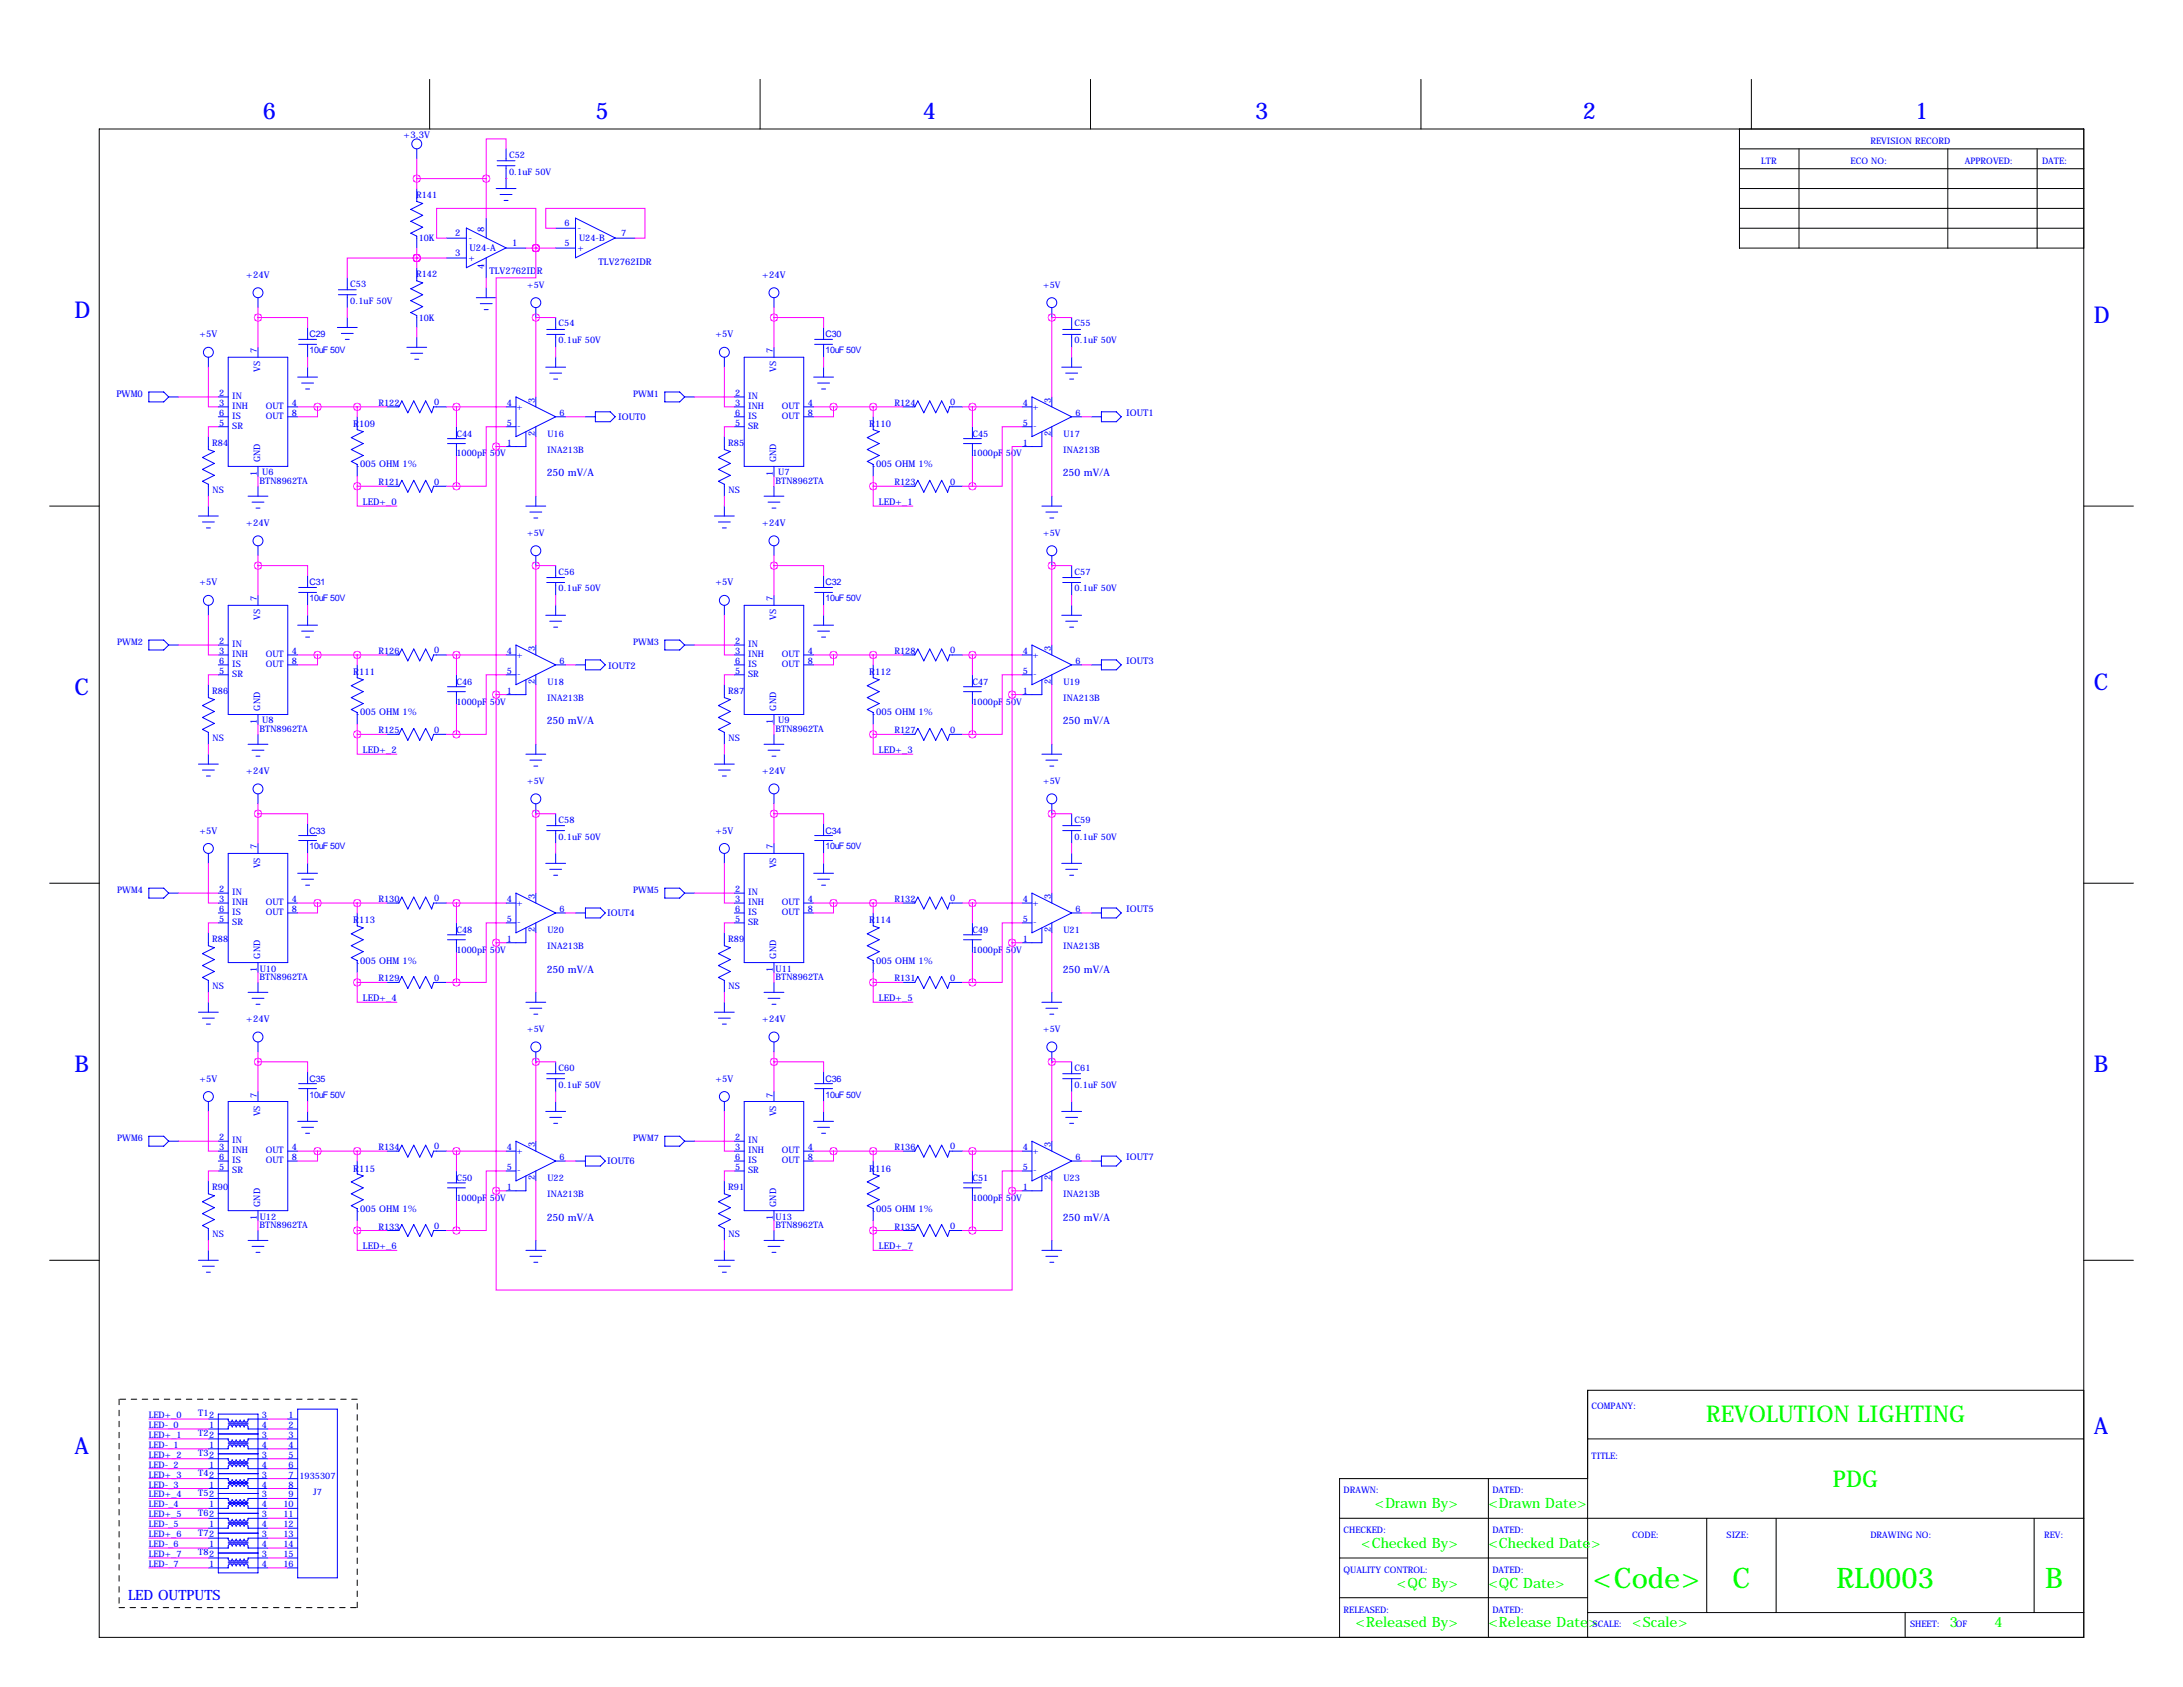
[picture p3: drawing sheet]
<svg xmlns="http://www.w3.org/2000/svg" width="559mm" height="432mm" viewBox="0 0 559 432" stroke-linecap="round" stroke-linejoin="round" font-family="sans-serif">
<defs><g id="words">
<g font-size="7.3" fill="#0f0">
<text x="407.7" y="406.4">&lt;Code&gt;</text>
<text x="443.5" y="406.4">C</text>
<text x="470.1" y="406.4">RL0003</text>
<text x="523.5" y="406.4">B</text>
</g>
<g font-size="5.9" fill="#00f">
<text x="67.3" y="30.5">6</text>
<text x="152.4" y="30.5">5</text>
<text x="236.2" y="30.5">4</text>
<text x="321.3" y="30.5">3</text>
<text x="405.1" y="30.5">2</text>
<text x="490.2" y="30.5">1</text>
<text x="19" y="81.3">D</text>
<text x="535.9" y="82.6">D</text>
<text x="19" y="177.8">C</text>
<text x="535.9" y="176.5">C</text>
<text x="19" y="274.3">B</text>
<text x="535.9" y="274.3">B</text>
<text x="535.9" y="367">A</text>
<text x="19" y="372.1">A</text>
</g>
<g font-size="5.9" fill="#0f0">
<text x="436.8" y="364">REVOLUTION LIGHTING</text>
<text x="469.2" y="380.5">PDG</text>
</g>
<g font-size="3.6" fill="#0f0">
<text x="352" y="386.1">&lt;Drawn By&gt;</text>
<text x="381" y="386.1">&lt;Drawn Date&gt;</text>
<text x="348.4" y="396.2">&lt;Checked By&gt;</text>
<text x="381" y="396.2">&lt;Checked Date&gt;</text>
<text x="357.6" y="406.4">&lt;QC By&gt;</text>
<text x="381" y="406.4">&lt;QC Date&gt;</text>
<text x="347" y="416.6">&lt;Released By&gt;</text>
<text x="381" y="416.6">&lt;Release Date&gt;</text>
<text x="417.8" y="416.6">&lt;Scale&gt;</text>
<text x="499.1" y="416.6">3</text>
<text x="510.5" y="416.6">4</text>
</g>
<text font-size="3.6" fill="#00f" x="32.8" y="409.4">LED OUTPUTS</text>
<g font-size="2.6" fill="#00f">
<text x="140" y="121.9">250 mV/A</text>
<text x="272" y="121.9">250 mV/A</text>
<text x="140" y="185.4">250 mV/A</text>
<text x="272" y="185.4">250 mV/A</text>
<text x="140" y="248.9">250 mV/A</text>
<text x="272" y="248.9">250 mV/A</text>
<text x="140" y="312.4">250 mV/A</text>
<text x="272" y="312.4">250 mV/A</text>
</g>
<g font-size="2.4" fill="#00f">
<text x="103.3" y="35.3">+3.3V</text>
<text x="124" y="59.4" transform="rotate(-90 124 59.4)">8</text>
<text x="147.8" y="59.2">-</text>
<text x="116.5" y="60.5">2</text>
<text x="116.5" y="65.5">3</text>
<text x="119.9" y="61.7">-</text>
<text x="120.2" y="64.3">U24-A</text>
<text x="131.1" y="63">1</text>
<text x="147.8" y="64.3">+</text>
<text x="63.1" y="71.1">+24V</text>
<text x="119.9" y="66.9">+</text>
<text x="124" y="68.9" transform="rotate(-90 124 68.9)">4</text>
<text x="125.3" y="70.2">TLV2762IDR</text>
<text x="153.2" y="67.7">TLV2762IDR</text>
<text x="195.1" y="71.1">+24V</text>
<text x="51" y="86.4">+5V</text>
<text x="183.1" y="86.4">+5V</text>
<text x="29.8" y="101.6">PWM0</text>
<text x="158.2" y="107.4">IOUT0</text>
<text x="288.3" y="106.4">IOUT1</text>
<text x="90.4" y="109.4">R109</text>
<text x="222.5" y="109.4">R110</text>
<text x="91.4" y="119.6">.005 OHM 1%</text>
<text x="223.5" y="119.6">.005 OHM 1%</text>
<text x="92.9" y="129.3">LED+_0</text>
<text x="225" y="129.3">LED+_1</text>
<text x="63.1" y="134.6">+24V</text>
<text x="195.1" y="134.6">+24V</text>
<text x="51" y="149.9">+5V</text>
<text x="183.1" y="149.9">+5V</text>
<text x="90.4" y="172.9">R111</text>
<text x="155.7" y="171.2">IOUT2</text>
<text x="222.5" y="172.9">R112</text>
<text x="288.3" y="169.9">IOUT3</text>
<text x="91.4" y="183.1">.005 OHM 1%</text>
<text x="223.5" y="183.1">.005 OHM 1%</text>
<text x="92.9" y="192.8">LED+_2</text>
<text x="225" y="192.8">LED+_3</text>
<text x="63.1" y="198.1">+24V</text>
<text x="195.1" y="198.1">+24V</text>
<text x="51" y="213.4">+5V</text>
<text x="183.1" y="213.4">+5V</text>
<text x="288.3" y="233.4">IOUT5</text>
<text x="90.4" y="236.4">R113</text>
<text x="155.4" y="234.4">IOUT4</text>
<text x="222.5" y="236.4">R114</text>
<text x="91.4" y="246.6">.005 OHM 1%</text>
<text x="223.5" y="246.6">.005 OHM 1%</text>
<text x="92.9" y="256.3">LED+_4</text>
<text x="225" y="256.3">LED+_5</text>
<text x="63.1" y="261.6">+24V</text>
<text x="195.1" y="261.6">+24V</text>
<text x="51" y="276.9">+5V</text>
<text x="183.1" y="276.9">+5V</text>
<text x="90.4" y="299.9">R115</text>
<text x="155.4" y="297.9">IOUT6</text>
<text x="222.5" y="299.9">R116</text>
<text x="288.3" y="296.9">IOUT7</text>
<text x="91.4" y="310.1">.005 OHM 1%</text>
<text x="223.5" y="310.1">.005 OHM 1%</text>
<text x="92.9" y="319.8">LED+_6</text>
<text x="225" y="319.8">LED+_7</text>
</g>
<g font-size="2.3" fill="#00f">
<text x="130.3" y="40.4">C52</text>
<text x="450.8" y="41.9">LTR</text>
<text x="473.7" y="41.9">ECO NO:</text>
<text x="478.8" y="36.8">REVISION RECORD</text>
<text x="502.9" y="41.9">APPROVED:</text>
<text x="522.7" y="41.9">DATE:</text>
<text x="130.3" y="44.7">0.1uF 50V</text>
<text x="106.5" y="50.6">R141</text>
<text x="144.5" y="57.9">6</text>
<text x="107.2" y="61.7">10K</text>
<text x="144.5" y="63">5</text>
<text x="148.2" y="61.8">U24-B</text>
<text x="159" y="60.5">7</text>
<text x="106.5" y="71">R142</text>
<text x="89.7" y="73.4">C53</text>
<text x="89.7" y="77.7">0.1uF 50V</text>
<text x="134.9" y="73.7">+5V</text>
<text x="267" y="73.7">+5V</text>
<text x="107.2" y="82">10K</text>
<text x="143" y="83.6">C54</text>
<text x="275.1" y="83.6">C55</text>
<text x="79.2" y="86.4">C29</text>
<text x="143" y="87.9">0.1uF 50V</text>
<text x="211.3" y="86.4">C30</text>
<text x="275.1" y="87.9">0.1uF 50V</text>
<text x="65.8" y="90.4" transform="rotate(-90 65.8 90.4)">7</text>
<text x="66.6" y="95.2" transform="rotate(-90 66.6 95.2)">VS</text>
<text x="79.2" y="90.4">10uF 50V</text>
<text x="197.9" y="90.4" transform="rotate(-90 197.9 90.4)">7</text>
<text x="198.7" y="95.2" transform="rotate(-90 198.7 95.2)">VS</text>
<text x="211.3" y="90.4">10uF 50V</text>
<text x="56.1" y="101.3">2</text>
<text x="162.1" y="101.6">PWM1</text>
<text x="188.2" y="101.3">2</text>
<text x="56.1" y="103.9">3</text>
<text x="56.1" y="106.4">6</text>
<text x="59.4" y="102.2">IN</text>
<text x="59.4" y="104.7">INH</text>
<text x="59.4" y="107.2">IS</text>
<text x="68" y="104.7">OUT</text>
<text x="68" y="107.2">OUT</text>
<text x="74.7" y="103.9">4</text>
<text x="74.7" y="106.4">8</text>
<text x="96.9" y="103.9">R122</text>
<text x="111.1" y="103.7">0</text>
<text x="129.7" y="103.9">4</text>
<text x="132.2" y="104.9">+</text>
<text x="136.9" y="103.1" transform="rotate(-90 136.9 103.1)">3</text>
<text x="143.3" y="106.4">6</text>
<text x="188.2" y="103.9">3</text>
<text x="188.2" y="106.4">6</text>
<text x="191.5" y="102.2">IN</text>
<text x="191.5" y="104.7">INH</text>
<text x="191.5" y="107.2">IS</text>
<text x="200.1" y="104.7">OUT</text>
<text x="200.1" y="107.2">OUT</text>
<text x="206.8" y="103.9">4</text>
<text x="206.8" y="106.4">8</text>
<text x="228.9" y="103.9">R124</text>
<text x="243.2" y="103.7">0</text>
<text x="261.8" y="103.9">4</text>
<text x="264.3" y="104.9">+</text>
<text x="269" y="103.1" transform="rotate(-90 269 103.1)">3</text>
<text x="275.3" y="106.4">6</text>
<text x="56.1" y="109">5</text>
<text x="59.4" y="109.8">SR</text>
<text x="116.8" y="111.8">C44</text>
<text x="129.7" y="109">5</text>
<text x="132.4" y="109.8">-</text>
<text x="136.9" y="111.6" transform="rotate(-90 136.9 111.6)">2</text>
<text x="140.1" y="111.8">U16</text>
<text x="188.2" y="109">5</text>
<text x="191.5" y="109.8">SR</text>
<text x="248.9" y="111.8">C45</text>
<text x="261.8" y="109">5</text>
<text x="264.5" y="109.8">-</text>
<text x="269" y="111.6" transform="rotate(-90 269 111.6)">2</text>
<text x="272.2" y="111.8">U17</text>
<text x="54.3" y="114.1">R84</text>
<text x="66.6" y="118.4" transform="rotate(-90 66.6 118.4)">GND</text>
<text x="116.8" y="116.8">1000pF 50V</text>
<text x="129.7" y="114">1</text>
<text x="140.1" y="115.9">INA213B</text>
<text x="186.4" y="114.1">R85</text>
<text x="198.7" y="118.4" transform="rotate(-90 198.7 118.4)">GND</text>
<text x="248.9" y="116.8">1000pF 50V</text>
<text x="261.8" y="114">1</text>
<text x="272.2" y="115.9">INA213B</text>
<text x="65.8" y="121.7" transform="rotate(-90 65.8 121.7)">1</text>
<text x="66.5" y="123.8">BTN8962TA</text>
<text x="67.1" y="121.7">U6</text>
<text x="96.9" y="124.2">R121</text>
<text x="111.1" y="124">0</text>
<text x="197.9" y="121.7" transform="rotate(-90 197.9 121.7)">1</text>
<text x="198.5" y="123.8">BTN8962TA</text>
<text x="199.2" y="121.7">U7</text>
<text x="228.9" y="124.2">R123</text>
<text x="243.2" y="124">0</text>
<text x="54.4" y="126.2">NS</text>
<text x="186.5" y="126.2">NS</text>
<text x="134.9" y="137.2">+5V</text>
<text x="267" y="137.2">+5V</text>
<text x="79.2" y="149.9">C31</text>
<text x="143" y="147.1">C56</text>
<text x="211.3" y="149.9">C32</text>
<text x="275.1" y="147.1">C57</text>
<text x="65.8" y="153.9" transform="rotate(-90 65.8 153.9)">7</text>
<text x="79.2" y="153.9">10uF 50V</text>
<text x="143" y="151.4">0.1uF 50V</text>
<text x="197.9" y="153.9" transform="rotate(-90 197.9 153.9)">7</text>
<text x="211.3" y="153.9">10uF 50V</text>
<text x="275.1" y="151.4">0.1uF 50V</text>
<text x="66.6" y="158.7" transform="rotate(-90 66.6 158.7)">VS</text>
<text x="198.7" y="158.7" transform="rotate(-90 198.7 158.7)">VS</text>
<text x="30" y="165.1">PWM2</text>
<text x="56.1" y="164.8">2</text>
<text x="56.1" y="167.4">3</text>
<text x="59.4" y="165.7">IN</text>
<text x="74.7" y="167.4">4</text>
<text x="96.9" y="167.4">R126</text>
<text x="111.1" y="167.2">0</text>
<text x="129.7" y="167.4">4</text>
<text x="136.9" y="166.6" transform="rotate(-90 136.9 166.6)">3</text>
<text x="162.1" y="165.1">PWM3</text>
<text x="188.2" y="164.8">2</text>
<text x="188.2" y="167.4">3</text>
<text x="191.5" y="165.7">IN</text>
<text x="206.8" y="167.4">4</text>
<text x="228.9" y="167.4">R128</text>
<text x="243.2" y="167.2">0</text>
<text x="261.8" y="167.4">4</text>
<text x="269" y="166.6" transform="rotate(-90 269 166.6)">3</text>
<text x="56.1" y="172.5">5</text>
<text x="56.1" y="169.9">6</text>
<text x="59.4" y="168.2">INH</text>
<text x="59.4" y="173.3">SR</text>
<text x="59.4" y="170.7">IS</text>
<text x="68" y="168.2">OUT</text>
<text x="68" y="170.7">OUT</text>
<text x="74.7" y="169.9">8</text>
<text x="129.7" y="172.5">5</text>
<text x="132.2" y="168.4">+</text>
<text x="132.4" y="173.3">-</text>
<text x="143.3" y="169.9">6</text>
<text x="188.2" y="172.5">5</text>
<text x="188.2" y="169.9">6</text>
<text x="191.5" y="168.2">INH</text>
<text x="191.5" y="173.3">SR</text>
<text x="191.5" y="170.7">IS</text>
<text x="200.1" y="168.2">OUT</text>
<text x="200.1" y="170.7">OUT</text>
<text x="206.8" y="169.9">8</text>
<text x="261.8" y="172.5">5</text>
<text x="264.3" y="168.4">+</text>
<text x="264.5" y="173.3">-</text>
<text x="275.3" y="169.9">6</text>
<text x="54.3" y="177.6">R86</text>
<text x="116.8" y="175.3">C46</text>
<text x="129.7" y="177.5">1</text>
<text x="136.9" y="175.1" transform="rotate(-90 136.9 175.1)">2</text>
<text x="140.1" y="179.4">INA213B</text>
<text x="140.1" y="175.3">U18</text>
<text x="186.4" y="177.6">R87</text>
<text x="248.9" y="175.3">C47</text>
<text x="261.8" y="177.5">1</text>
<text x="269" y="175.1" transform="rotate(-90 269 175.1)">2</text>
<text x="272.2" y="179.4">INA213B</text>
<text x="272.2" y="175.3">U19</text>
<text x="65.8" y="185.2" transform="rotate(-90 65.8 185.2)">1</text>
<text x="66.6" y="181.9" transform="rotate(-90 66.6 181.9)">GND</text>
<text x="67.1" y="185.2">U8</text>
<text x="116.8" y="180.3">1000pF 50V</text>
<text x="197.9" y="185.2" transform="rotate(-90 197.9 185.2)">1</text>
<text x="198.7" y="181.9" transform="rotate(-90 198.7 181.9)">GND</text>
<text x="199.2" y="185.2">U9</text>
<text x="248.9" y="180.3">1000pF 50V</text>
<text x="54.4" y="189.7">NS</text>
<text x="66.5" y="187.3">BTN8962TA</text>
<text x="96.9" y="187.7">R125</text>
<text x="111.1" y="187.5">0</text>
<text x="186.5" y="189.7">NS</text>
<text x="198.5" y="187.3">BTN8962TA</text>
<text x="228.9" y="187.7">R127</text>
<text x="243.2" y="187.5">0</text>
<text x="134.9" y="200.7">+5V</text>
<text x="267" y="200.7">+5V</text>
<text x="79.2" y="213.4">C33</text>
<text x="143" y="210.6">C58</text>
<text x="143" y="214.9">0.1uF 50V</text>
<text x="211.3" y="213.4">C34</text>
<text x="275.1" y="210.6">C59</text>
<text x="275.1" y="214.9">0.1uF 50V</text>
<text x="65.8" y="217.4" transform="rotate(-90 65.8 217.4)">7</text>
<text x="79.2" y="217.4">10uF 50V</text>
<text x="197.9" y="217.4" transform="rotate(-90 197.9 217.4)">7</text>
<text x="211.3" y="217.4">10uF 50V</text>
<text x="66.6" y="222.2" transform="rotate(-90 66.6 222.2)">VS</text>
<text x="198.7" y="222.2" transform="rotate(-90 198.7 222.2)">VS</text>
<text x="30" y="228.6">PWM4</text>
<text x="56.1" y="228.3">2</text>
<text x="56.1" y="230.9">3</text>
<text x="56.1" y="233.4">6</text>
<text x="59.4" y="229.2">IN</text>
<text x="59.4" y="231.7">INH</text>
<text x="68" y="231.7">OUT</text>
<text x="74.7" y="230.9">4</text>
<text x="74.7" y="233.4">8</text>
<text x="96.9" y="230.9">R130</text>
<text x="111.1" y="230.7">0</text>
<text x="129.7" y="230.9">4</text>
<text x="132.2" y="231.9">+</text>
<text x="136.9" y="230.1" transform="rotate(-90 136.9 230.1)">3</text>
<text x="143.3" y="233.4">6</text>
<text x="162.1" y="228.6">PWM5</text>
<text x="188.2" y="228.3">2</text>
<text x="188.2" y="230.9">3</text>
<text x="188.2" y="233.4">6</text>
<text x="191.5" y="229.2">IN</text>
<text x="191.5" y="231.7">INH</text>
<text x="200.1" y="231.7">OUT</text>
<text x="206.8" y="230.9">4</text>
<text x="206.8" y="233.4">8</text>
<text x="228.9" y="230.9">R132</text>
<text x="243.2" y="230.7">0</text>
<text x="261.8" y="230.9">4</text>
<text x="264.3" y="231.9">+</text>
<text x="269" y="230.1" transform="rotate(-90 269 230.1)">3</text>
<text x="275.3" y="233.4">6</text>
<text x="56.1" y="236">5</text>
<text x="59.4" y="236.8">SR</text>
<text x="59.4" y="234.2">IS</text>
<text x="68" y="234.2">OUT</text>
<text x="116.8" y="238.8">C48</text>
<text x="129.7" y="236">5</text>
<text x="132.4" y="236.8">-</text>
<text x="136.9" y="238.6" transform="rotate(-90 136.9 238.6)">2</text>
<text x="140.1" y="238.8">U20</text>
<text x="188.2" y="236">5</text>
<text x="191.5" y="236.8">SR</text>
<text x="191.5" y="234.2">IS</text>
<text x="200.1" y="234.2">OUT</text>
<text x="248.9" y="238.8">C49</text>
<text x="261.8" y="236">5</text>
<text x="264.5" y="236.8">-</text>
<text x="269" y="238.6" transform="rotate(-90 269 238.6)">2</text>
<text x="272.2" y="238.8">U21</text>
<text x="54.3" y="241.1">R88</text>
<text x="66.6" y="245.4" transform="rotate(-90 66.6 245.4)">GND</text>
<text x="116.8" y="243.8">1000pF 50V</text>
<text x="129.7" y="241">1</text>
<text x="140.1" y="242.9">INA213B</text>
<text x="186.4" y="241.1">R89</text>
<text x="198.7" y="245.4" transform="rotate(-90 198.7 245.4)">GND</text>
<text x="248.9" y="243.8">1000pF 50V</text>
<text x="261.8" y="241">1</text>
<text x="272.2" y="242.9">INA213B</text>
<text x="65.8" y="248.7" transform="rotate(-90 65.8 248.7)">1</text>
<text x="66.5" y="250.8">BTN8962TA</text>
<text x="66.5" y="248.7">U10</text>
<text x="96.9" y="251.2">R129</text>
<text x="111.1" y="251">0</text>
<text x="197.9" y="248.7" transform="rotate(-90 197.9 248.7)">1</text>
<text x="198.5" y="250.8">BTN8962TA</text>
<text x="198.6" y="248.7">U11</text>
<text x="228.9" y="251.2">R131</text>
<text x="243.2" y="251">0</text>
<text x="54.4" y="253.2">NS</text>
<text x="186.5" y="253.2">NS</text>
<text x="134.9" y="264.2">+5V</text>
<text x="267" y="264.2">+5V</text>
<text x="143" y="274.1">C60</text>
<text x="275.1" y="274.1">C61</text>
<text x="65.8" y="280.9" transform="rotate(-90 65.8 280.9)">7</text>
<text x="79.2" y="276.9">C35</text>
<text x="79.2" y="280.9">10uF 50V</text>
<text x="143" y="278.4">0.1uF 50V</text>
<text x="197.9" y="280.9" transform="rotate(-90 197.9 280.9)">7</text>
<text x="211.3" y="276.9">C36</text>
<text x="211.3" y="280.9">10uF 50V</text>
<text x="275.1" y="278.4">0.1uF 50V</text>
<text x="66.6" y="285.7" transform="rotate(-90 66.6 285.7)">VS</text>
<text x="198.7" y="285.7" transform="rotate(-90 198.7 285.7)">VS</text>
<text x="30" y="292.1">PWM6</text>
<text x="56.1" y="291.8">2</text>
<text x="59.4" y="292.7">IN</text>
<text x="136.9" y="293.6" transform="rotate(-90 136.9 293.6)">3</text>
<text x="162.1" y="292.1">PWM7</text>
<text x="188.2" y="291.8">2</text>
<text x="191.5" y="292.7">IN</text>
<text x="269" y="293.6" transform="rotate(-90 269 293.6)">3</text>
<text x="56.1" y="294.4">3</text>
<text x="56.1" y="299.5">5</text>
<text x="56.1" y="296.9">6</text>
<text x="59.4" y="295.2">INH</text>
<text x="59.4" y="297.7">IS</text>
<text x="68" y="295.2">OUT</text>
<text x="68" y="297.7">OUT</text>
<text x="74.7" y="294.4">4</text>
<text x="74.7" y="296.9">8</text>
<text x="96.9" y="294.4">R134</text>
<text x="111.1" y="294.2">0</text>
<text x="129.7" y="294.4">4</text>
<text x="129.7" y="299.5">5</text>
<text x="132.2" y="295.4">+</text>
<text x="143.3" y="296.9">6</text>
<text x="188.2" y="294.4">3</text>
<text x="188.2" y="299.5">5</text>
<text x="188.2" y="296.9">6</text>
<text x="191.5" y="295.2">INH</text>
<text x="191.5" y="297.7">IS</text>
<text x="200.1" y="295.2">OUT</text>
<text x="200.1" y="297.7">OUT</text>
<text x="206.8" y="294.4">4</text>
<text x="206.8" y="296.9">8</text>
<text x="228.9" y="294.4">R136</text>
<text x="243.2" y="294.2">0</text>
<text x="261.8" y="294.4">4</text>
<text x="261.8" y="299.5">5</text>
<text x="264.3" y="295.4">+</text>
<text x="275.3" y="296.9">6</text>
<text x="54.3" y="304.6">R90</text>
<text x="59.4" y="300.3">SR</text>
<text x="116.8" y="302.3">C50</text>
<text x="129.7" y="304.5">1</text>
<text x="132.4" y="300.3">-</text>
<text x="136.9" y="302.1" transform="rotate(-90 136.9 302.1)">2</text>
<text x="140.1" y="302.3">U22</text>
<text x="186.4" y="304.6">R91</text>
<text x="191.5" y="300.3">SR</text>
<text x="248.9" y="302.3">C51</text>
<text x="261.8" y="304.5">1</text>
<text x="264.5" y="300.3">-</text>
<text x="269" y="302.1" transform="rotate(-90 269 302.1)">2</text>
<text x="272.2" y="302.3">U23</text>
<text x="66.6" y="308.9" transform="rotate(-90 66.6 308.9)">GND</text>
<text x="116.8" y="307.3">1000pF 50V</text>
<text x="140.1" y="306.4">INA213B</text>
<text x="198.7" y="308.9" transform="rotate(-90 198.7 308.9)">GND</text>
<text x="248.9" y="307.3">1000pF 50V</text>
<text x="272.2" y="306.4">INA213B</text>
<text x="54.4" y="316.7">NS</text>
<text x="65.8" y="312.2" transform="rotate(-90 65.8 312.2)">1</text>
<text x="66.5" y="314.3">BTN8962TA</text>
<text x="66.5" y="312.2">U12</text>
<text x="96.9" y="314.7">R133</text>
<text x="111.1" y="314.5">0</text>
<text x="186.5" y="316.7">NS</text>
<text x="197.9" y="312.2" transform="rotate(-90 197.9 312.2)">1</text>
<text x="198.5" y="314.3">BTN8962TA</text>
<text x="198.6" y="312.2">U13</text>
<text x="228.9" y="314.7">R135</text>
<text x="243.2" y="314.5">0</text>
<text x="38.1" y="363">LED+_0</text>
<text x="38.1" y="365.5">LED-_0</text>
<text x="50.8" y="362.5">T12</text>
<text x="53.5" y="365.5">1</text>
<text x="67.1" y="363">3</text>
<text x="67.1" y="365.5">4</text>
<text x="73.9" y="363">1</text>
<text x="73.9" y="365.5">2</text>
<text x="407.4" y="360.7">COMPANY:</text>
<text x="38.1" y="370.6">LED-_1</text>
<text x="38.1" y="368">LED+_1</text>
<text x="50.8" y="367.6">T22</text>
<text x="53.5" y="370.6">1</text>
<text x="67.1" y="368">3</text>
<text x="67.1" y="370.6">4</text>
<text x="73.9" y="368">3</text>
<text x="73.9" y="370.6">4</text>
<text x="38.1" y="373.1">LED+_2</text>
<text x="38.1" y="375.7">LED-_2</text>
<text x="50.8" y="372.7">T32</text>
<text x="50.8" y="377.8">T42</text>
<text x="53.5" y="375.7">1</text>
<text x="67.1" y="373.1">3</text>
<text x="67.1" y="375.7">4</text>
<text x="73.9" y="373.1">5</text>
<text x="73.9" y="375.7">6</text>
<text x="407.4" y="373.4">TITLE:</text>
<text x="38.1" y="383.3">LED+_4</text>
<text x="38.1" y="380.7">LED-_3</text>
<text x="38.1" y="378.2">LED+_3</text>
<text x="50.8" y="382.9">T52</text>
<text x="53.5" y="380.7">1</text>
<text x="67.1" y="378.2">3</text>
<text x="67.1" y="380.7">4</text>
<text x="67.1" y="383.3">3</text>
<text x="73.9" y="378.2">7</text>
<text x="73.9" y="380.7">8</text>
<text x="73.9" y="383.3">9</text>
<text x="76.7" y="378.5">1935307</text>
<text x="80.2" y="382.6">J7</text>
<text x="343.9" y="382.3">DRAWN:</text>
<text x="382" y="382.3">DATED:</text>
<text x="38.1" y="385.8">LED-_4</text>
<text x="38.1" y="388.4">LED+_5</text>
<text x="50.8" y="387.9">T62</text>
<text x="53.5" y="385.8">1</text>
<text x="67.1" y="385.8">4</text>
<text x="67.1" y="388.4">3</text>
<text x="72.5" y="385.8">10</text>
<text x="72.5" y="388.4">11</text>
<text x="38.1" y="393.4">LED+_6</text>
<text x="38.1" y="390.9">LED-_5</text>
<text x="38.1" y="396">LED-_6</text>
<text x="50.8" y="393">T72</text>
<text x="53.5" y="390.9">1</text>
<text x="53.5" y="396">1</text>
<text x="67.1" y="390.9">4</text>
<text x="67.1" y="393.4">3</text>
<text x="67.1" y="396">4</text>
<text x="72.5" y="390.9">12</text>
<text x="72.5" y="393.4">13</text>
<text x="72.5" y="396">14</text>
<text x="343.9" y="392.4">CHECKED:</text>
<text x="382" y="392.4">DATED:</text>
<text x="417.8" y="393.7">CODE:</text>
<text x="442" y="393.7">SIZE:</text>
<text x="478.8" y="393.7">DRAWING NO:</text>
<text x="523.2" y="393.7">REV:</text>
<text x="38.1" y="401.1">LED-_7</text>
<text x="38.1" y="398.5">LED+_7</text>
<text x="50.8" y="398.1">T82</text>
<text x="53.5" y="401.1">1</text>
<text x="67.1" y="398.5">3</text>
<text x="67.1" y="401.1">4</text>
<text x="72.5" y="398.5">15</text>
<text x="72.5" y="401.1">16</text>
<text x="343.9" y="402.6">QUALITY CONTROL:</text>
<text x="382" y="402.6">DATED:</text>
<text x="343.9" y="412.7">RELEASED:</text>
<text x="382" y="412.7">DATED:</text>
<text x="407.7" y="416.6">SCALE:</text>
<text x="488.9" y="416.6">SHEET:</text>
<text x="500.7" y="416.6">OF</text>
</g>
</g></defs>
<g fill="none" stroke="#000" stroke-width=".26">
<path d="M25.4 33h508v386.1h-508zM110 20.3v12.7M194.6 20.3v12.7M279.1 20.3v12.7M363.7 20.3v12.7M445.3 38.1h88.1M445.3 33v30.5h88.1M448.3 20.3v12.7M460.5 38.1v25.4M498.6 38.1v25.4M521.5 38.1v25.4M445.3 48.3h88.1"/>
<path d="M445.3 43.2h88.1M445.3 53.3h88.1M445.3 58.4h88.1M12.7 129.5h12.7M533.4 129.5h12.7M12.7 226.1h12.7M533.4 226.1h12.7M12.7 322.6h12.7M533.4 322.6h12.7M533.4 355.9h-127v63.2M381 378.5v40.6M406.4 368.3h127"/>
<path d="M406.4 378.5h-63.5v40.6M342.9 388.6h190.5M342.9 398.8h63.5M436.9 388.6v24.1M454.7 388.6v24.1M520.7 388.6v24.1M342.9 408.9h63.5M406.4 412.7h127M487.7 412.7v6.4"/>
</g>
<path d="M30.5 358.1v53.4M91.4 358.1h-60.9M30.5 411.5h60.9M91.4 411.5v-53.4" fill="none" stroke="#000" stroke-width=".26" stroke-dasharray="1.4 1.4"/>
<g fill="none" stroke="#00f" stroke-width=".26">
<path d="M106.7 38.1v2.5M129.5 38.1v3M106.7 48.3v3.3l1.5 .5-3 1.5 3 1.5-3 1.5 3 1.6-3 1.5 1.5 .8v3M119.4 58.4l10.1 5-10.1 5.1zM124.5 55.9v5.1M127 48.3h5.1M127.3 42.4h4.5M127.3 41.1h4.5M128 49.8h3.1M129 51.3h1M129.5 42.4v5.9M142.2 58.4h5.1"/>
<path d="M147.3 55.8l10.2 5.1-10.2 5.1zM66 76.2v2.5M86.6 75.4h4.6M86.6 74.2h4.6M88.9 71.1v3.1M88.9 75.4v3.3M106.7 68.6v3.3l1.5 .5-3 1.5 3 1.5-3 1.6 3 1.5-3 1.5 1.5 .8v3M114.3 61h5.1M114.3 66h5.1M121.9 76.2h5.1M122.9 77.7h3.1M124 79.2h1"/>
<path d="M124.5 66v5.1M124.5 73.7v2.5M129.5 63.5h5.1M137.2 78.7v2.6M142.2 63.5h5.1M157.5 61h5.1M198.1 76.2v2.5M269.2 78.7v2.6M53.3 91.4v2.6M58.4 91.4h15.3v28h-15.3zM66 88.9v2.5M76.2 96.5h5.1"/>
<path d="M76.5 88.1h4.5M76.5 86.9h4.5M77.2 98h3.1M78.2 99.6h1M78.7 83.8v3.1M78.7 88.1v3.3M78.7 94v2.5M86.4 83.8h5M87.4 85.3h3M88.4 86.9h1M88.9 81.3v2.5M104.1 88.9h5.1"/>
<path d="M105.2 90.4h3M106.2 91.9h1M106.7 86.4v2.5M139.7 94h5.1M140 85.6h4.5M140 84.3h4.5M140.7 95.5h3.1M141.7 97h1M142.2 81.3v3M142.2 85.6v3.3M142.2 91.4v2.6M185.4 91.4v2.6"/>
<path d="M190.5 91.4h15.2v28h-15.2zM198.1 88.9v2.5M208.3 96.5h5.1M208.5 88.1h4.6M208.5 86.9h4.6M209.3 98h3M210.3 99.6h1M210.8 83.8v3.1M210.8 88.1v3.3M210.8 94v2.5M271.8 94h5.1M272 85.6h4.6"/>
<path d="M272 84.3h4.6M272.8 95.5h3M273.8 97h1M274.3 81.3v3M274.3 85.6v3.3M274.3 91.4v2.6M38.1 100.3h3.8l1.3 1.3-1.3 1.3h-3.8zM43.2 101.6h2.5M53.3 111.8v3.3l1.6 .5-3.1 1.5 3.1 1.5-3.1 1.5 3.1 1.6-3.1 1.5 1.5 .8v3M55.9 104.1h2.5M55.9 109.2h2.5M55.9 106.7h2.5"/>
<path d="M55.9 101.6h2.5M66 119.4v2.5M73.7 104.1h2.5M73.7 106.7h2.5M91.4 106.7v3.3l1.6 .5-3.1 1.5 3.1 1.5-3.1 1.6 3.1 1.5-3.1 1.5 1.5 .8v3M99.1 104.1h3l.8-1.5 1.5 3.1 1.5-3.1 1.5 3.1 1.6-3.1 1.5 3.1 .5-1.6h3.3M114.6 113.5h4.5M114.6 112.3h4.5M116.8 109.2v3.1M116.8 113.5v3.3M129.5 104.1h2.6M129.5 109.2h2.6"/>
<path d="M132.1 101.6l10.1 5.1-10.1 5.1zM134.6 110.5v3.8h-5.1M137.2 101.6v2.5M137.2 109.2v2.6M142.2 106.7h2.6M149.9 106.7h2.5M152.4 105.4h3.8l1.3 1.3-1.3 1.2h-3.8zM170.2 100.3h3.8l1.3 1.3-1.3 1.3h-3.8zM175.3 101.6h2.5M185.4 111.8v3.3l1.5 .5-3 1.5 3 1.5-3 1.5 3 1.6-3 1.5 1.5 .8v3M188 104.1h2.5M188 109.2h2.5"/>
<path d="M188 106.7h2.5M188 101.6h2.5M198.1 119.4v2.5M205.7 104.1h2.6M205.7 106.7h2.6M223.5 106.7v3.3l1.5 .5-3 1.5 3 1.5-3 1.6 3 1.5-3 1.5 1.5 .8v3M231.1 104.1h3.1l.7-1.5 1.6 3.1 1.5-3.1 1.5 3.1 1.5-3.1 1.6 3.1 .5-1.6h3.3M246.6 113.5h4.6M246.6 112.3h4.6M248.9 109.2v3.1M248.9 113.5v3.3M261.6 104.1h2.6"/>
<path d="M261.6 109.2h2.6M264.2 101.6l10.1 5.1-10.1 5.1zM266.7 110.5v3.8h-5.1M269.2 101.6v2.5M269.2 109.2v2.6M274.3 106.7h2.6M279.4 106.7h2.5M281.9 105.4h3.9l1.2 1.3-1.2 1.2h-3.9zM50.8 132.1h5.1M51.8 133.6h3.1M52.8 135.1h1M53.3 129.5v2.6"/>
<path d="M63.5 127h5.1M64.5 128.5h3.1M65.5 130h1M66 124.5v2.5M66 139.7v2.5M99.1 124.5h3l.8-1.6 1.5 3.1 1.5-3.1 1.5 3.1 1.6-3.1 1.5 3.1 .5-1.5h3.3M134.6 129.5h5.1M135.6 131.1h3.1M136.7 132.6h1M137.2 127v2.5M182.9 132.1h5.1M183.9 133.6h3"/>
<path d="M184.9 135.1h1M185.4 129.5v2.6M195.6 127h5.1M196.6 128.5h3M197.6 130h1M198.1 124.5v2.5M198.1 139.7v2.5M231.1 124.5h3.1l.7-1.6 1.6 3.1 1.5-3.1 1.5 3.1 1.5-3.1 1.6 3.1 .5-1.5h3.3M266.7 129.5h5.1M267.7 131.1h3.1M268.7 132.6h1M269.2 127v2.5"/>
<path d="M53.3 154.9v2.6M58.4 154.9h15.3v28h-15.3zM66 152.4v2.5M76.5 151.6h4.5M76.5 150.4h4.5M78.7 147.3v3.1M78.7 151.6v3.3M78.7 157.5v2.5M137.2 142.2v2.6M139.7 157.5h5.1M140 149.1h4.5M140 147.8h4.5"/>
<path d="M140.7 159h3.1M142.2 144.8v3M142.2 149.1v3.3M142.2 154.9v2.6M185.4 154.9v2.6M190.5 154.9h15.2v28h-15.2zM198.1 152.4v2.5M208.5 151.6h4.6M208.5 150.4h4.6M210.8 147.3v3.1M210.8 151.6v3.3M210.8 157.5v2.5"/>
<path d="M269.2 142.2v2.6M271.8 157.5h5.1M272 149.1h4.6M272 147.8h4.6M272.8 159h3M274.3 144.8v3M274.3 149.1v3.3M274.3 154.9v2.6M38.1 163.8h3.8l1.3 1.3-1.3 1.3h-3.8zM43.2 165.1h2.5M53.3 175.3v3.3l1.6 .5-3.1 1.5 3.1 1.5-3.1 1.5 3.1 1.6-3.1 1.5 1.5 .8v3M55.9 167.6h2.5"/>
<path d="M55.9 172.7h2.5M55.9 170.2h2.5M55.9 165.1h2.5M73.7 167.6h2.5M73.7 170.2h2.5M76.2 160h5.1M77.2 161.5h3.1M78.2 163.1h1M91.4 170.2v3.3l1.6 .5-3.1 1.5 3.1 1.5-3.1 1.6 3.1 1.5-3.1 1.5 1.5 .8v3M99.1 167.6h3l.8-1.5 1.5 3.1 1.5-3.1 1.5 3.1 1.6-3.1 1.5 3.1 .5-1.6h3.3M114.6 177h4.5M114.6 175.8h4.5"/>
<path d="M116.8 172.7v3.1M116.8 177v3.3M129.5 167.6h2.6M129.5 172.7h2.6M132.1 165.1l10.1 5.1-10.1 5.1zM134.6 174v3.8h-5.1M137.2 165.1v2.5M137.2 172.7v2.6M141.7 160.5h1M142.2 170.2h2.6M147.3 170.2h2.6M149.9 168.9h3.8l1.2 1.3-1.2 1.2h-3.8z"/>
<path d="M170.2 163.8h3.8l1.3 1.3-1.3 1.3h-3.8zM175.3 165.1h2.5M185.4 175.3v3.3l1.5 .5-3 1.5 3 1.5-3 1.5 3 1.6-3 1.5 1.5 .8v3M188 167.6h2.5M188 172.7h2.5M188 170.2h2.5M188 165.1h2.5M205.7 167.6h2.6M205.7 170.2h2.6M208.3 160h5.1M209.3 161.5h3M210.3 163.1h1"/>
<path d="M223.5 170.2v3.3l1.5 .5-3 1.5 3 1.5-3 1.6 3 1.5-3 1.5 1.5 .8v3M231.1 167.6h3.1l.7-1.5 1.6 3.1 1.5-3.1 1.5 3.1 1.5-3.1 1.6 3.1 .5-1.6h3.3M246.6 177h4.6M246.6 175.8h4.6M248.9 172.7v3.1M248.9 177v3.3M261.6 167.6h2.6M261.6 172.7h2.6M264.2 165.1l10.1 5.1-10.1 5.1zM266.7 174v3.8h-5.1M269.2 165.1v2.5M269.2 172.7v2.6"/>
<path d="M273.8 160.5h1M274.3 170.2h2.6M279.4 170.2h2.5M281.9 168.9h3.9l1.2 1.3-1.2 1.2h-3.9zM50.8 195.6h5.1M51.8 197.1h3.1M52.8 198.6h1M53.3 193v2.6M63.5 190.5h5.1M64.5 192h3.1M65.5 193.5h1M66 182.9v2.5"/>
<path d="M66 188v2.5M99.1 188h3l.8-1.6 1.5 3.1 1.5-3.1 1.5 3.1 1.6-3.1 1.5 3.1 .5-1.5h3.3M134.6 193h5.1M135.6 194.6h3.1M136.7 196.1h1M137.2 190.5v2.5M182.9 195.6h5.1M183.9 197.1h3M184.9 198.6h1M185.4 193v2.6M195.6 190.5h5.1M196.6 192h3"/>
<path d="M197.6 193.5h1M198.1 182.9v2.5M198.1 188v2.5M231.1 188h3.1l.7-1.6 1.6 3.1 1.5-3.1 1.5 3.1 1.5-3.1 1.6 3.1 .5-1.5h3.3M266.7 193h5.1M267.7 194.6h3.1M268.7 196.1h1M269.2 190.5v2.5M53.3 218.4v2.6M58.4 218.4h15.3v28h-15.3zM66 203.2v2.5M66 215.9v2.5"/>
<path d="M76.5 215.1h4.5M76.5 213.9h4.5M78.7 210.8v3.1M78.7 215.1v3.3M137.2 205.7v2.6M140 212.6h4.5M140 211.3h4.5M142.2 208.3v3M142.2 212.6v3.3M142.2 218.4v2.6M185.4 218.4v2.6M190.5 218.4h15.2v28h-15.2z"/>
<path d="M198.1 203.2v2.5M198.1 215.9v2.5M208.5 215.1h4.6M208.5 213.9h4.6M210.8 210.8v3.1M210.8 215.1v3.3M269.2 205.7v2.6M272 212.6h4.6M272 211.3h4.6M274.3 208.3v3M274.3 212.6v3.3M274.3 218.4v2.6"/>
<path d="M38.1 227.3h3.8l1.3 1.3-1.3 1.3h-3.8zM43.2 228.6h2.5M53.3 238.8v3.3l1.6 .5-3.1 1.5 3.1 1.5-3.1 1.5 3.1 1.6-3.1 1.5 1.5 .8v3M55.9 231.1h2.5M55.9 236.2h2.5M55.9 233.7h2.5M55.9 228.6h2.5M73.7 231.1h2.5M73.7 233.7h2.5M76.2 223.5h5.1M77.2 225h3.1M78.2 226.6h1"/>
<path d="M78.7 221v2.5M91.4 233.7v3.3l1.6 .5-3.1 1.5 3.1 1.5-3.1 1.6 3.1 1.5-3.1 1.5 1.5 .8v3M99.1 231.1h3l.8-1.5 1.5 3.1 1.5-3.1 1.5 3.1 1.6-3.1 1.5 3.1 .5-1.6h3.3M114.6 239.3h4.5M116.8 236.2v3.1M129.5 231.1h2.6M129.5 236.2h2.6M132.1 228.6l10.1 5.1-10.1 5.1zM134.6 237.5v3.8h-5.1M137.2 228.6v2.5M137.2 236.2v2.6M139.7 221h5.1"/>
<path d="M140.7 222.5h3.1M141.7 224h1M142.2 233.7h2.6M147.3 233.7h2.6M149.9 232.4h3.8l1.2 1.3-1.2 1.2h-3.8zM170.2 227.3h3.8l1.3 1.3-1.3 1.3h-3.8zM175.3 228.6h2.5M185.4 238.8v3.3l1.5 .5-3 1.5 3 1.5-3 1.5 3 1.6-3 1.5 1.5 .8v3M188 231.1h2.5M188 236.2h2.5M188 233.7h2.5M188 228.6h2.5"/>
<path d="M205.7 231.1h2.6M205.7 233.7h2.6M208.3 223.5h5.1M209.3 225h3M210.3 226.6h1M210.8 221v2.5M223.5 233.7v3.3l1.5 .5-3 1.5 3 1.5-3 1.6 3 1.5-3 1.5 1.5 .8v3M231.1 231.1h3.1l.7-1.5 1.6 3.1 1.5-3.1 1.5 3.1 1.5-3.1 1.6 3.1 .5-1.6h3.3M246.6 239.3h4.6M248.9 236.2v3.1M261.6 231.1h2.6M261.6 236.2h2.6"/>
<path d="M264.2 228.6l10.1 5.1-10.1 5.1zM266.7 237.5v3.8h-5.1M269.2 228.6v2.5M269.2 236.2v2.6M271.8 221h5.1M272.8 222.5h3M273.8 224h1M274.3 233.7h2.6M279.4 233.7h2.5M281.9 232.4h3.9l1.2 1.3-1.2 1.2h-3.9zM50.8 259.1h5.1M53.3 256.5v2.6"/>
<path d="M63.5 254h5.1M64.5 255.5h3.1M65.5 257h1M66 246.4v2.5M66 251.5v2.5M99.1 251.5h3l.8-1.6 1.5 3.1 1.5-3.1 1.5 3.1 1.6-3.1 1.5 3.1 .5-1.5h3.3M114.6 240.5h4.5M116.8 240.5v3.3M134.6 256.5h5.1M135.6 258.1h3.1M136.7 259.6h1M137.2 254v2.5"/>
<path d="M182.9 259.1h5.1M185.4 256.5v2.6M195.6 254h5.1M196.6 255.5h3M197.6 257h1M198.1 246.4v2.5M198.1 251.5v2.5M231.1 251.5h3.1l.7-1.6 1.6 3.1 1.5-3.1 1.5 3.1 1.5-3.1 1.6 3.1 .5-1.5h3.3M246.6 240.5h4.6M248.9 240.5v3.3M266.7 256.5h5.1M267.7 258.1h3.1"/>
<path d="M268.7 259.6h1M269.2 254v2.5M51.8 260.6h3.1M52.8 262.1h1M66 266.7v2.5M66 279.4v2.5M76.5 278.6h4.5M76.5 277.4h4.5M78.7 274.3v3.1M78.7 278.6v3.3M137.2 269.2v2.6M140 276.1h4.5"/>
<path d="M140 274.8h4.5M142.2 271.8v3M142.2 276.1v3.3M183.9 260.6h3M184.9 262.1h1M198.1 266.7v2.5M198.1 279.4v2.5M208.5 278.6h4.6M208.5 277.4h4.6M210.8 274.3v3.1M210.8 278.6v3.3M269.2 269.2v2.6"/>
<path d="M272 276.1h4.6M272 274.8h4.6M274.3 271.8v3M274.3 276.1v3.3M38.1 290.8h3.8l1.3 1.3-1.3 1.3h-3.8zM43.2 292.1h2.5M53.3 281.9v2.6M55.9 294.6h2.5M55.9 299.7h2.5M55.9 297.2h2.5M55.9 292.1h2.5M58.4 281.9h15.3v28h-15.3z"/>
<path d="M73.7 294.6h2.5M73.7 297.2h2.5M76.2 287h5.1M77.2 288.5h3.1M78.2 290.1h1M78.7 284.5v2.5M91.4 297.2v3.3l1.6 .5-3.1 1.5 3.1 1.5-3.1 1.6 3.1 1.5-3.1 1.5 1.5 .8v3M99.1 294.6h3l.8-1.5 1.5 3.1 1.5-3.1 1.5 3.1 1.6-3.1 1.5 3.1 .5-1.6h3.3M116.8 299.7v3.1M129.5 294.6h2.6M129.5 299.7h2.6M132.1 292.1l10.1 5.1-10.1 5.1z"/>
<path d="M137.2 292.1v2.5M137.2 299.7v2.6M139.7 284.5h5.1M140.7 286h3.1M141.7 287.5h1M142.2 281.9v2.6M142.2 297.2h2.6M147.3 297.2h2.6M149.9 295.9h3.8l1.2 1.3-1.2 1.2h-3.8zM170.2 290.8h3.8l1.3 1.3-1.3 1.3h-3.8zM175.3 292.1h2.5M185.4 281.9v2.6"/>
<path d="M188 294.6h2.5M188 299.7h2.5M188 297.2h2.5M188 292.1h2.5M190.5 281.9h15.2v28h-15.2zM205.7 294.6h2.6M205.7 297.2h2.6M208.3 287h5.1M209.3 288.5h3M210.3 290.1h1M210.8 284.5v2.5M223.5 297.2v3.3l1.5 .5-3 1.5 3 1.5-3 1.6 3 1.5-3 1.5 1.5 .8v3"/>
<path d="M231.1 294.6h3.1l.7-1.5 1.6 3.1 1.5-3.1 1.5 3.1 1.5-3.1 1.6 3.1 .5-1.6h3.3M248.9 299.7v3.1M261.6 294.6h2.6M261.6 299.7h2.6M264.2 292.1l10.1 5.1-10.1 5.1zM269.2 292.1v2.5M269.2 299.7v2.6M271.8 284.5h5.1M272.8 286h3M273.8 287.5h1M274.3 297.2h2.6M274.3 281.9v2.6"/>
<path d="M279.4 297.2h2.5M281.9 295.9h3.9l1.2 1.3-1.2 1.2h-3.9zM53.3 302.3v3.3l1.6 .5-3.1 1.5 3.1 1.5-3.1 1.5 3.1 1.6-3.1 1.5 1.5 .8v3M63.5 317.5h5.1M64.5 319h3.1M66 309.9v2.5M66 315v2.5M99.1 315h3l.8-1.6 1.5 3.1 1.5-3.1 1.5 3.1 1.6-3.1 1.5 3.1 .5-1.5h3.3M114.6 304h4.5M114.6 302.8h4.5M116.8 304v3.3M134.6 301v3.8h-5.1"/>
<path d="M137.2 317.5v2.5M185.4 302.3v3.3l1.5 .5-3 1.5 3 1.5-3 1.5 3 1.6-3 1.5 1.5 .8v3M195.6 317.5h5.1M196.6 319h3M198.1 309.9v2.5M198.1 315v2.5M231.1 315h3.1l.7-1.6 1.6 3.1 1.5-3.1 1.5 3.1 1.5-3.1 1.6 3.1 .5-1.5h3.3M246.6 304h4.6M246.6 302.8h4.6M248.9 304v3.3M266.7 301v3.8h-5.1M269.2 317.5v2.5"/>
<path d="M50.8 322.6h5.1M51.8 324.1h3.1M52.8 325.6h1M53.3 320v2.6M65.5 320.5h1M134.6 320h5.1M135.6 321.6h3.1M136.7 323.1h1M182.9 322.6h5.1M183.9 324.1h3M184.9 325.6h1M185.4 320v2.6"/>
<path d="M197.6 320.5h1M266.7 320h5.1M267.7 321.6h3.1M268.7 323.1h1M53.3 365.8h5.1v-.5a.51 .51 0 0 1 .5-.6 .51 .51 0 0 1 .5 .6 .51 .51 0 0 1 .5-.6 .51 .51 0 0 1 .6 .6 .51 .51 0 0 1 .5-.6 .51 .51 0 0 1 .5 .6 .51 .51 0 0 1 .5-.6 .51 .51 0 0 1 .5 .6 .51 .51 0 0 1 .5-.6 .51 .51 0 0 1 .5 .6v.5h5.1M53.3 363.2h5.1a.53 .53 0 0 0 .4 .8 .53 .53 0 0 0 .6-.5 .51 .51 0 0 0 .5 .5 .51 .51 0 0 0 .6-.5 .51 .51 0 0 0 .5 .5 .51 .51 0 0 0 .5-.5 .51 .51 0 0 0 .5 .5 .51 .51 0 0 0 .5-.5 .53 .53 0 0 0 .6 .5 .53 .53 0 0 0 .4-.8h5.1M53.3 370.8h5.1v-.5a.51 .51 0 0 1 .5-.5 .51 .51 0 0 1 .5 .5 .51 .51 0 0 1 .5-.5 .51 .51 0 0 1 .6 .5 .51 .51 0 0 1 .5-.5 .51 .51 0 0 1 .5 .5 .51 .51 0 0 1 .5-.5 .51 .51 0 0 1 .5 .5 .51 .51 0 0 1 .5-.5 .51 .51 0 0 1 .5 .5v.5h5.1M53.3 368.3h5.1a.53 .53 0 0 0 .4 .7 .53 .53 0 0 0 .6-.4 .51 .51 0 0 0 .5 .5 .51 .51 0 0 0 .6-.5 .51 .51 0 0 0 .5 .5 .51 .51 0 0 0 .5-.5 .51 .51 0 0 0 .5 .5 .51 .51 0 0 0 .5-.5 .53 .53 0 0 0 .6 .4 .53 .53 0 0 0 .4-.7h5.1M53.3 375.9h5.1v-.5a.51 .51 0 0 1 .5-.5 .51 .51 0 0 1 .5 .5 .51 .51 0 0 1 .5-.5 .51 .51 0 0 1 .6 .5 .51 .51 0 0 1 .5-.5 .51 .51 0 0 1 .5 .5 .51 .51 0 0 1 .5-.5 .51 .51 0 0 1 .5 .5 .51 .51 0 0 1 .5-.5 .51 .51 0 0 1 .5 .5v.5h5.1M53.3 373.4h5.1a.53 .53 0 0 0 .4 .7 .53 .53 0 0 0 .6-.5 .51 .51 0 0 0 .5 .5 .51 .51 0 0 0 .6-.5 .51 .51 0 0 0 .5 .5 .51 .51 0 0 0 .5-.5 .51 .51 0 0 0 .5 .5 .51 .51 0 0 0 .5-.5 .53 .53 0 0 0 .6 .5 .53 .53 0 0 0 .4-.7h5.1M53.3 378.5h5.1a.53 .53 0 0 0 .4 .7 .53 .53 0 0 0 .6-.5 .51 .51 0 0 0 .5 .5 .51 .51 0 0 0 .6-.5 .51 .51 0 0 0 .5 .5 .51 .51 0 0 0 .5-.5 .51 .51 0 0 0 .5 .5 .51 .51 0 0 0 .5-.5 .53 .53 0 0 0 .6 .5 .53 .53 0 0 0 .4-.7h5.1M55.9 361.9h10.1v40.7h-10.1z"/>
<path d="M55.9 367h10.1M55.9 372.1h10.1M55.9 377.2h10.1M58.4 364.2h5.1M58.4 364.5h5.1M58.4 369.3h5.1M58.4 369.6h5.1M58.4 374.4h5.1M58.4 374.6h5.1M58.4 379.5h5.1M58.4 379.7h5.1M73.7 363.2h2.5"/>
<path d="M73.7 365.8h2.5M73.7 368.3h2.5M73.7 370.8h2.5M73.7 373.4h2.5M73.7 375.9h2.5M73.7 378.5h2.5M76.2 360.7h10.2v43.2h-10.2zM53.3 381h5.1v-.5a.51 .51 0 0 1 .5-.5 .51 .51 0 0 1 .5 .5 .51 .51 0 0 1 .5-.5 .51 .51 0 0 1 .6 .5 .51 .51 0 0 1 .5-.5 .51 .51 0 0 1 .5 .5 .51 .51 0 0 1 .5-.5 .51 .51 0 0 1 .5 .5 .51 .51 0 0 1 .5-.5 .51 .51 0 0 1 .5 .5v.5h5.1M53.3 386.1h5.1v-.5a.51 .51 0 0 1 .5-.5 .51 .51 0 0 1 .5 .5 .51 .51 0 0 1 .5-.5 .51 .51 0 0 1 .6 .5 .51 .51 0 0 1 .5-.5 .51 .51 0 0 1 .5 .5 .51 .51 0 0 1 .5-.5 .51 .51 0 0 1 .5 .5 .51 .51 0 0 1 .5-.5 .51 .51 0 0 1 .5 .5v.5h5.1M53.3 383.5h5.1a.53 .53 0 0 0 .4 .8 .53 .53 0 0 0 .6-.5 .51 .51 0 0 0 .5 .5 .51 .51 0 0 0 .6-.5 .51 .51 0 0 0 .5 .5 .51 .51 0 0 0 .5-.5 .51 .51 0 0 0 .5 .5 .51 .51 0 0 0 .5-.5 .53 .53 0 0 0 .6 .5 .53 .53 0 0 0 .4-.8h5.1M53.3 391.2h5.1v-.5a.51 .51 0 0 1 .5-.6 .51 .51 0 0 1 .5 .6 .51 .51 0 0 1 .5-.6 .51 .51 0 0 1 .6 .6 .51 .51 0 0 1 .5-.6 .51 .51 0 0 1 .5 .6 .51 .51 0 0 1 .5-.6 .51 .51 0 0 1 .5 .6 .51 .51 0 0 1 .5-.6 .51 .51 0 0 1 .5 .6v.5h5.1M53.3 388.6h5.1a.53 .53 0 0 0 .4 .8 .53 .53 0 0 0 .6-.5 .51 .51 0 0 0 .5 .5 .51 .51 0 0 0 .6-.5 .51 .51 0 0 0 .5 .5 .51 .51 0 0 0 .5-.5 .51 .51 0 0 0 .5 .5 .51 .51 0 0 0 .5-.5 .53 .53 0 0 0 .6 .5 .53 .53 0 0 0 .4-.8h5.1"/>
<path d="M53.3 396.2h5.1v-.5a.51 .51 0 0 1 .5-.5 .51 .51 0 0 1 .5 .5 .51 .51 0 0 1 .5-.5 .51 .51 0 0 1 .6 .5 .51 .51 0 0 1 .5-.5 .51 .51 0 0 1 .5 .5 .51 .51 0 0 1 .5-.5 .51 .51 0 0 1 .5 .5 .51 .51 0 0 1 .5-.5 .51 .51 0 0 1 .5 .5v.5h5.1M53.3 393.7h5.1a.53 .53 0 0 0 .4 .7 .53 .53 0 0 0 .6-.4 .51 .51 0 0 0 .5 .5 .51 .51 0 0 0 .6-.5 .51 .51 0 0 0 .5 .5 .51 .51 0 0 0 .5-.5 .51 .51 0 0 0 .5 .5 .51 .51 0 0 0 .5-.5 .53 .53 0 0 0 .6 .4 .53 .53 0 0 0 .4-.7h5.1M53.3 398.8h5.1a.53 .53 0 0 0 .4 .7 .53 .53 0 0 0 .6-.5 .51 .51 0 0 0 .5 .5 .51 .51 0 0 0 .6-.5 .51 .51 0 0 0 .5 .5 .51 .51 0 0 0 .5-.5 .51 .51 0 0 0 .5 .5 .51 .51 0 0 0 .5-.5 .53 .53 0 0 0 .6 .5 .53 .53 0 0 0 .4-.7h5.1M55.9 382.3h10.1M55.9 387.3h10.1M55.9 392.4h10.1M55.9 397.5h10.1M58.4 384.6h5.1M58.4 384.8h5.1M58.4 389.6h5.1M58.4 389.9h5.1M58.4 394.7h5.1"/>
<path d="M58.4 395h5.1M58.4 399.8h5.1M73.7 381h2.5M73.7 383.5h2.5M73.7 386.1h2.5M73.7 388.6h2.5M73.7 391.2h2.5M73.7 393.7h2.5M73.7 396.2h2.5M73.7 398.8h2.5M53.3 401.3h5.1v-.5a.51 .51 0 0 1 .5-.5 .51 .51 0 0 1 .5 .5 .51 .51 0 0 1 .5-.5 .51 .51 0 0 1 .6 .5 .51 .51 0 0 1 .5-.5 .51 .51 0 0 1 .5 .5 .51 .51 0 0 1 .5-.5 .51 .51 0 0 1 .5 .5 .51 .51 0 0 1 .5-.5 .51 .51 0 0 1 .5 .5v.5h5.1M58.4 400h5.1"/>
<path d="M73.7 401.3h2.5"/>
<circle cx="106.7" cy="36.8" r="1.27"/>
<circle cx="66" cy="74.9" r="1.27"/>
<circle cx="137.2" cy="77.5" r="1.27"/>
<circle cx="198.1" cy="74.9" r="1.27"/>
<circle cx="269.2" cy="77.5" r="1.27"/>
<circle cx="53.3" cy="90.2" r="1.27"/>
<circle cx="185.4" cy="90.2" r="1.27"/>
<circle cx="66" cy="138.4" r="1.27"/>
<circle cx="198.1" cy="138.4" r="1.27"/>
<circle cx="53.3" cy="153.7" r="1.27"/>
<circle cx="137.2" cy="141" r="1.27"/>
<circle cx="185.4" cy="153.7" r="1.27"/>
<circle cx="269.2" cy="141" r="1.27"/>
<circle cx="53.3" cy="217.2" r="1.27"/>
<circle cx="66" cy="201.9" r="1.27"/>
<circle cx="137.2" cy="204.5" r="1.27"/>
<circle cx="185.4" cy="217.2" r="1.27"/>
<circle cx="198.1" cy="201.9" r="1.27"/>
<circle cx="269.2" cy="204.5" r="1.27"/>
<circle cx="66" cy="265.4" r="1.27"/>
<circle cx="137.2" cy="268" r="1.27"/>
<circle cx="198.1" cy="265.4" r="1.27"/>
<circle cx="269.2" cy="268" r="1.27"/>
<circle cx="53.3" cy="280.7" r="1.27"/>
<circle cx="185.4" cy="280.7" r="1.27"/>
</g>
<g fill="none" stroke="#f0f" stroke-width=".26">
<path d="M129.5 38.1v-2.5h-5v10.1M106.7 40.6v7.7M106.7 45.7h17.8M124.5 45.7v10.2M129.5 45.7h.1M142.2 58.4h-2.5v-5.1h25.4v7.7h-2.5M66 78.7v10.2M88.9 78.7v2.6M106.7 66h-17.8v5.1M106.7 66h.1M106.7 63.5v5.1M106.7 66h7.6"/>
<path d="M114.3 61h-2.5v-7.7h25.4v10.2M124.5 71.1v2.6M134.6 63.5h7.6M137.2 63.5h.1M137.2 63.5v7.6h-10.2v43.2M198.1 78.7v10.2M53.3 94v10.1h2.6M66 81.3h12.7v2.5M78.7 91.4v2.6M106.7 83.8v2.6M137.2 81.3h.1M137.2 81.3v20.3"/>
<path d="M137.2 81.3h5M142.2 88.9v2.5M185.4 94v10.1h2.6M198.1 81.3h12.7v2.5M210.8 91.4v2.6M269.2 81.3h.1M269.2 81.3h5.1M269.2 81.3v20.3M274.3 88.9v2.5M45.7 101.6h10.2M55.9 109.2h-2.6v2.6M76.2 104.1h22.9"/>
<path d="M81.3 104.1v2.6h-5.1M91.4 104.1v2.6M114.3 104.1h15.2M116.8 104.1v5.1M116.8 116.8v7.7M127 114.3h2.5M127 114.3v190.5M129.5 109.2h-5v15.3h-7.7M137.2 111.8v15.2M144.8 106.7h5.1M177.8 101.6h10.2M188 109.2h-2.6v2.6"/>
<path d="M208.3 104.1h22.8M213.4 104.1v2.6h-5.1M223.5 104.1v2.6M246.4 104.1h15.2M248.9 104.1v5.1M248.9 116.8v7.7M261.6 109.2h-5.1v15.3h-7.6M261.6 114.3h-2.5v63.5M269.2 111.8v15.2M276.9 106.7h2.5M53.3 127v2.5M66 121.9v2.6"/>
<path d="M91.4 124.5v5h10.2M91.4 121.9v2.6M91.4 124.5h7.7M114.3 124.5h2.5M185.4 127v2.5M198.1 121.9v2.6M223.5 124.5v5h10.2M223.5 124.5h7.6M223.5 121.9v2.6M246.4 124.5h2.5M53.3 157.5v10.1h2.6M66 144.8h12.7v2.5"/>
<path d="M66 142.2v10.2M78.7 154.9v2.6M137.2 144.8h.1M137.2 144.8v20.3M137.2 144.8h5M142.2 152.4v2.5M185.4 157.5v10.1h2.6M198.1 144.8h12.7v2.5M198.1 142.2v10.2M210.8 154.9v2.6M269.2 144.8h.1M269.2 144.8h5.1"/>
<path d="M269.2 144.8v20.3M274.3 152.4v2.5M45.7 165.1h10.2M55.9 172.7h-2.6v2.6M76.2 167.6h22.9M81.3 167.6v2.6h-5.1M91.4 167.6v2.6M114.3 167.6h15.2M116.8 167.6v5.1M127 177.8h2.5M129.5 172.7h-5v15.3h-7.7M137.2 175.3v15.2"/>
<path d="M144.8 170.2h2.5M177.8 165.1h10.2M188 172.7h-2.6v2.6M208.3 167.6h22.8M213.4 167.6v2.6h-5.1M223.5 167.6v2.6M246.4 167.6h15.2M248.9 167.6v5.1M259.1 177.8h2.5M259.1 177.8v127M261.6 172.7h-5.1v15.3h-7.6M269.2 175.3v15.2"/>
<path d="M276.9 170.2h2.5M53.3 190.5v2.5M66 185.4v2.6M91.4 188v5h10.2M91.4 185.4v2.6M91.4 188h7.7M114.3 188h2.5M116.8 180.3v7.7M185.4 190.5v2.5M198.1 185.4v2.6M223.5 188v5h10.2M223.5 188h7.6"/>
<path d="M223.5 185.4v2.6M246.4 188h2.5M248.9 180.3v7.7M66 208.3h12.7v2.5M66 205.7v10.2M78.7 218.4v2.6M137.2 208.3h.1M137.2 208.3v20.3M137.2 208.3h5M142.2 215.9v2.5M198.1 208.3h12.7v2.5M198.1 205.7v10.2"/>
<path d="M210.8 218.4v2.6M269.2 208.3h.1M269.2 208.3h5.1M269.2 208.3v20.3M274.3 215.9v2.5M45.7 228.6h10.2M53.3 221v10.1h2.6M55.9 236.2h-2.6v2.6M76.2 231.1h22.9M81.3 231.1v2.6h-5.1M91.4 231.1v2.6M114.3 231.1h15.2"/>
<path d="M116.8 231.1v5.1M129.5 236.2h-5v15.3h-7.7M137.2 238.8v15.2M144.8 233.7h2.5M177.8 228.6h10.2M185.4 221v10.1h2.6M188 236.2h-2.6v2.6M208.3 231.1h22.8M213.4 231.1v2.6h-5.1M223.5 231.1v2.6M246.4 231.1h15.2M248.9 231.1v5.1"/>
<path d="M261.6 236.2h-5.1v15.3h-7.6M269.2 238.8v15.2M276.9 233.7h2.5M53.3 254v2.5M66 248.9v2.6M91.4 251.5v5h10.2M91.4 248.9v2.6M91.4 251.5h7.7M114.3 251.5h2.5M116.8 243.8v7.7M127 241.3h2.5M185.4 254v2.5"/>
<path d="M198.1 248.9v2.6M223.5 251.5v5h10.2M223.5 251.5h7.6M223.5 248.9v2.6M246.4 251.5h2.5M248.9 243.8v7.7M259.1 241.3h2.5M66 271.8h12.7v2.5M66 269.2v10.2M137.2 271.8h.1M137.2 271.8v20.3M137.2 271.8h5"/>
<path d="M142.2 279.4v2.5M198.1 271.8h12.7v2.5M198.1 269.2v10.2M269.2 271.8h.1M269.2 271.8h5.1M269.2 271.8v20.3M274.3 279.4v2.5M45.7 292.1h10.2M53.3 284.5v10.1h2.6M55.9 299.7h-2.6v2.6M76.2 294.6h22.9M78.7 281.9v2.6"/>
<path d="M81.3 294.6v2.6h-5.1M91.4 294.6v2.6M114.3 294.6h15.2M116.8 294.6v5.1M129.5 299.7h-5v15.3h-7.7M144.8 297.2h2.5M177.8 292.1h10.2M185.4 284.5v10.1h2.6M188 299.7h-2.6v2.6M208.3 294.6h22.8M210.8 281.9v2.6M213.4 294.6v2.6h-5.1"/>
<path d="M223.5 294.6v2.6M246.4 294.6h15.2M248.9 294.6v5.1M261.6 299.7h-5.1v15.3h-7.6M276.9 297.2h2.5M53.3 317.5v2.5M66 312.4v2.6M91.4 315v5h10.2M91.4 312.4v2.6M91.4 315h7.7M114.3 315h2.5M116.8 307.3v7.7"/>
<path d="M127 304.8v25.4h132.1v-25.4M127 304.8h2.5M137.2 302.3v15.2M185.4 317.5v2.5M198.1 312.4v2.6M223.5 315v5h10.2M223.5 315h7.6M223.5 312.4v2.6M246.4 315h2.5M248.9 307.3v7.7M259.1 304.8h2.5M269.2 302.3v15.2"/>
<path d="M38.1 363.2h15.2M38.1 365.8h15.2M38.1 373.4h15.2M38.1 375.9h15.2M38.1 368.3h15.2M38.1 378.5h15.2M38.1 370.8h15.2M68.6 363.2h5.1M68.6 365.8h5.1M68.6 373.4h5.1M68.6 375.9h5.1M68.6 368.3h5.1"/>
<path d="M68.6 378.5h5.1M68.6 370.8h5.1M38.1 383.5h15.2M38.1 386.1h15.2M38.1 393.7h15.2M38.1 396.2h15.2M38.1 388.6h15.2M38.1 398.8h15.2M38.1 391.2h15.2M38.1 381h15.2M68.6 383.5h5.1M68.6 386.1h5.1"/>
<path d="M68.6 393.7h5.1M68.6 396.2h5.1M68.6 388.6h5.1M68.6 398.8h5.1M68.6 391.2h5.1M68.6 381h5.1M38.1 401.3h15.2M68.6 401.3h5.1"/>
</g>
<path d="M137.1 81.3a.07 .07 0 0 0 .1 0 .07 .07 0 0 0-.1 0zM116.8 104.1a.07 .07 0 0 0 .1 0 .07 .07 0 0 0-.1 0zM116.8 124.5a.07 .07 0 0 0 .1 0 .07 .07 0 0 0-.1 0zM91.4 124.5a.07 .07 0 0 0 .1 0 .07 .07 0 0 0-.1 0zM137.1 144.8a.07 .07 0 0 0 .1 0 .07 .07 0 0 0-.1 0zM116.8 167.6a.07 .07 0 0 0 .1 0 .07 .07 0 0 0-.1 0zM116.8 188a.07 .07 0 0 0 .1 0 .07 .07 0 0 0-.1 0zM91.4 188a.07 .07 0 0 0 .1 0 .07 .07 0 0 0-.1 0zM137.1 208.3a.07 .07 0 0 0 .1 0 .07 .07 0 0 0-.1 0zM116.8 231.1a.07 .07 0 0 0 .1 0 .07 .07 0 0 0-.1 0zM116.8 251.5a.07 .07 0 0 0 .1 0 .07 .07 0 0 0-.1 0zM91.4 251.5a.07 .07 0 0 0 .1 0 .07 .07 0 0 0-.1 0zM137.1 271.8a.07 .07 0 0 0 .1 0 .07 .07 0 0 0-.1 0zM116.8 294.6a.07 .07 0 0 0 .1 0 .07 .07 0 0 0-.1 0zM116.8 315a.07 .07 0 0 0 .1 0 .07 .07 0 0 0-.1 0zM91.4 315a.07 .07 0 0 0 .1 0 .07 .07 0 0 0-.1 0zM269.2 81.3a.07 .07 0 0 0 .1 0 .07 .07 0 0 0-.1 0zM248.9 104.1a.07 .07 0 0 0 .1 0 .07 .07 0 0 0-.1 0zM248.9 124.5a.07 .07 0 0 0 .1 0 .07 .07 0 0 0-.1 0zM223.5 124.5a.07 .07 0 0 0 .1 0 .07 .07 0 0 0-.1 0zM269.2 144.8a.07 .07 0 0 0 .1 0 .07 .07 0 0 0-.1 0zM248.9 167.6a.07 .07 0 0 0 .1 0 .07 .07 0 0 0-.1 0zM248.9 188a.07 .07 0 0 0 .1 0 .07 .07 0 0 0-.1 0zM223.5 188a.07 .07 0 0 0 .1 0 .07 .07 0 0 0-.1 0zM269.2 208.3a.07 .07 0 0 0 .1 0 .07 .07 0 0 0-.1 0zM248.9 231.1a.07 .07 0 0 0 .1 0 .07 .07 0 0 0-.1 0zM248.9 251.5a.07 .07 0 0 0 .1 0 .07 .07 0 0 0-.1 0zM223.5 251.5a.07 .07 0 0 0 .1 0 .07 .07 0 0 0-.1 0zM269.2 271.8a.07 .07 0 0 0 .1 0 .07 .07 0 0 0-.1 0zM248.9 294.6a.07 .07 0 0 0 .1 0 .07 .07 0 0 0-.1 0zM248.9 315a.07 .07 0 0 0 .1 0 .07 .07 0 0 0-.1 0zM223.5 315a.07 .07 0 0 0 .1 0 .07 .07 0 0 0-.1 0zM126.9 177.8a.1 .1 0 0 0 .2 0 .1 .1 0 0 0-.2 0zM126.9 241.3a.1 .1 0 0 0 .2 0 .1 .1 0 0 0-.2 0zM259 177.8a.07 .07 0 0 0 .1 0 .07 .07 0 0 0-.1 0zM259 241.3a.07 .07 0 0 0 .1 0 .07 .07 0 0 0-.1 0zM126.9 304.8a.1 .1 0 0 0 .2 0 .1 .1 0 0 0-.2 0zM259 304.8a.07 .07 0 0 0 .1 0 .07 .07 0 0 0-.1 0zM66 81.3a.07 .07 0 0 0 .1 0 .07 .07 0 0 0-.1 0zM91.4 104.1a.07 .07 0 0 0 .1 0 .07 .07 0 0 0-.1 0zM81.2 104.1a.07 .07 0 0 0 .1 0 .07 .07 0 0 0-.1 0zM66 144.8a.07 .07 0 0 0 .1 0 .07 .07 0 0 0-.1 0zM81.2 167.6a.07 .07 0 0 0 .1 0 .07 .07 0 0 0-.1 0zM91.4 167.6a.07 .07 0 0 0 .1 0 .07 .07 0 0 0-.1 0zM66 208.3a.07 .07 0 0 0 .1 0 .07 .07 0 0 0-.1 0zM81.2 231.1a.07 .07 0 0 0 .1 0 .07 .07 0 0 0-.1 0zM91.4 231.1a.07 .07 0 0 0 .1 0 .07 .07 0 0 0-.1 0zM66 271.8a.07 .07 0 0 0 .1 0 .07 .07 0 0 0-.1 0zM81.2 294.6a.07 .07 0 0 0 .1 0 .07 .07 0 0 0-.1 0zM91.4 294.6a.07 .07 0 0 0 .1 0 .07 .07 0 0 0-.1 0zM198.1 81.3a.07 .07 0 0 0 .1 0 .07 .07 0 0 0-.1 0zM213.3 104.1a.07 .07 0 0 0 .1 0 .07 .07 0 0 0-.1 0zM223.5 104.1a.07 .07 0 0 0 .1 0 .07 .07 0 0 0-.1 0zM198.1 144.8a.07 .07 0 0 0 .1 0 .07 .07 0 0 0-.1 0zM213.3 167.6a.07 .07 0 0 0 .1 0 .07 .07 0 0 0-.1 0zM223.5 167.6a.07 .07 0 0 0 .1 0 .07 .07 0 0 0-.1 0zM198.1 208.3a.07 .07 0 0 0 .1 0 .07 .07 0 0 0-.1 0zM213.3 231.1a.07 .07 0 0 0 .1 0 .07 .07 0 0 0-.1 0zM223.5 231.1a.07 .07 0 0 0 .1 0 .07 .07 0 0 0-.1 0zM198.1 271.8a.07 .07 0 0 0 .1 0 .07 .07 0 0 0-.1 0zM213.3 294.6a.07 .07 0 0 0 .1 0 .07 .07 0 0 0-.1 0zM223.5 294.6a.07 .07 0 0 0 .1 0 .07 .07 0 0 0-.1 0zM106.6 66a.07 .07 0 0 0 .1 0 .07 .07 0 0 0-.1 0zM106.6 66a.07 .07 0 0 0 .1 0 .07 .07 0 0 0-.1 0zM137.1 63.5a.07 .07 0 0 0 .1 0 .07 .07 0 0 0-.1 0zM126.9 114.3a.1 .1 0 0 0 .2 0 .1 .1 0 0 0-.2 0zM137.1 63.5a.07 .07 0 0 0 .1 0 .07 .07 0 0 0-.1 0zM106.6 45.7a.07 .07 0 0 0 .1 0 .07 .07 0 0 0-.1 0zM124.4 45.7a.07 .07 0 0 0 .1 0 .07 .07 0 0 0-.1 0z" fill="#f0f" stroke="#f0f" stroke-width="1.9"/>
<use href="#words"/>
</svg>
